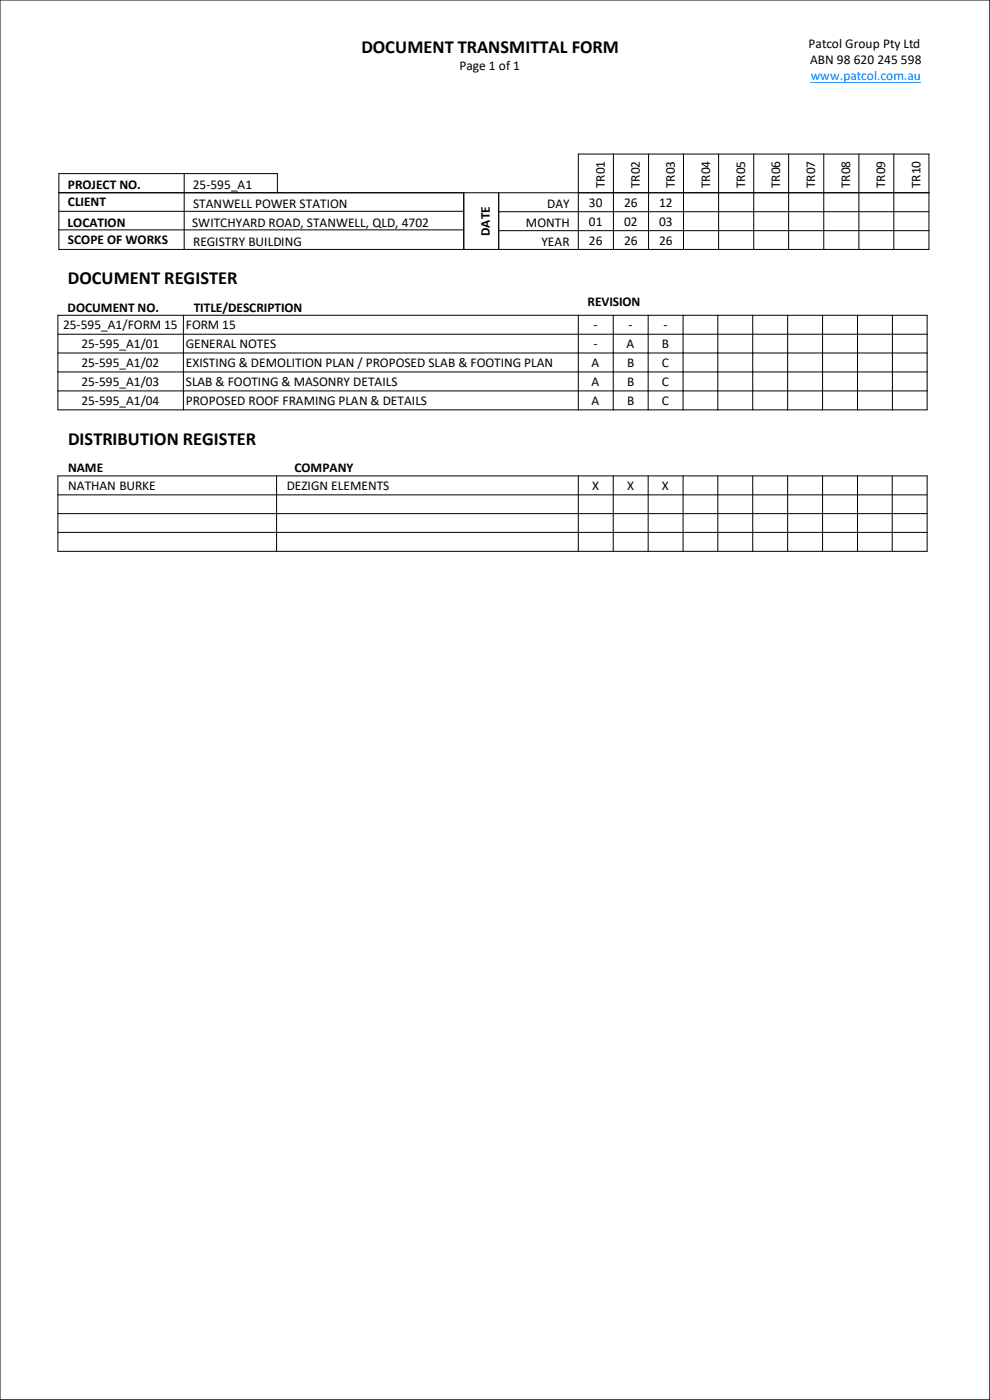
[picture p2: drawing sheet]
<svg xmlns="http://www.w3.org/2000/svg" width="210mm" height="297mm" viewBox="0 0 210 297" stroke-linecap="round" stroke-linejoin="round" font-family="sans-serif">
<defs><g id="words">
<g font-size="3.9">
<text x="76.7" y="11.2">DOCUMENT TRANSMITTAL FORM</text>
<text x="14.4" y="60.2">DOCUMENT REGISTER</text>
<text x="14.4" y="94.3">DISTRIBUTION REGISTER</text>
</g>
<g font-size="2.9">
<text x="171.5" y="10.2">Patcol Group Pty Ltd</text>
<text x="97.5" y="14.9">Page 1 of 1</text>
<text x="171.8" y="13.7">ABN 98 620 245 598</text>
<text x="14.4" y="40.1">PROJECT NO.</text>
<text x="40.9" y="40.1">25-595_A1</text>
<text x="128.3" y="39.9" transform="rotate(-90 128.3 39.9)">TR01</text>
<text x="135.8" y="39.9" transform="rotate(-90 135.8 39.9)">TR02</text>
<text x="143.2" y="39.9" transform="rotate(-90 143.2 39.9)">TR03</text>
<text x="150.6" y="39.9" transform="rotate(-90 150.6 39.9)">TR04</text>
<text x="158.1" y="39.9" transform="rotate(-90 158.1 39.9)">TR05</text>
<text x="165.5" y="39.9" transform="rotate(-90 165.5 39.9)">TR06</text>
<text x="172.9" y="39.9" transform="rotate(-90 172.9 39.9)">TR07</text>
<text x="180.4" y="39.9" transform="rotate(-90 180.4 39.9)">TR08</text>
<text x="187.8" y="39.9" transform="rotate(-90 187.8 39.9)">TR09</text>
<text x="195.2" y="39.9" transform="rotate(-90 195.2 39.9)">TR10</text>
<text x="14.4" y="43.7">CLIENT</text>
<text x="41" y="44.1">STANWELL POWER STATION</text>
<text x="116.1" y="44">DAY</text>
<text x="124.9" y="43.9">30</text>
<text x="124.9" y="47.9">01</text>
<text x="132.4" y="43.9">26</text>
<text x="132.4" y="47.9">02</text>
<text x="139.8" y="43.9">12</text>
<text x="139.8" y="47.9">03</text>
<text x="14.4" y="48.1">LOCATION</text>
<text x="14.4" y="51.7">SCOPE OF WORKS</text>
<text x="40.8" y="48.1">SWITCHYARD ROAD, STANWELL, QLD, 4702</text>
<text x="41" y="52.2">REGISTRY BUILDING</text>
<text x="103.9" y="50.1" transform="rotate(-90 103.9 50.1)">DATE</text>
<text x="111.5" y="48.1">MONTH</text>
<text x="114.9" y="52.2">YEAR</text>
<text x="124.9" y="51.9">26</text>
<text x="132.4" y="51.9">26</text>
<text x="139.8" y="51.9">26</text>
<text x="124.6" y="65">REVISION</text>
<text x="14.4" y="66.1">DOCUMENT NO.</text>
<text x="41.1" y="66.1">TITLE/DESCRIPTION</text>
<text x="14.4" y="100.2">NAME</text>
<text x="62.4" y="100.2">COMPANY</text>
<text x="14.4" y="104">NATHAN BURKE</text>
<text x="60.8" y="104">DEZIGN ELEMENTS</text>
<text x="125.6" y="103.9">X</text>
<text x="133" y="103.9">X</text>
<text x="140.4" y="103.9">X</text>
</g>
<text font-size="2.9" fill="#0080ff" x="172" y="17.1">www.patcol.com.au</text>
<g font-size="2.8">
<text x="13.4" y="69.9">25-595_A1/FORM 15 FORM 15</text>
<text x="125.9" y="69.9">-</text>
<text x="133.4" y="69.9">-</text>
<text x="140.7" y="69.9">-</text>
<text x="17.3" y="73.9">25-595_A1/01</text>
<text x="17.3" y="77.9">25-595_A1/02</text>
<text x="39.4" y="73.9">GENERAL NOTES</text>
<text x="39.4" y="77.9">EXISTING &amp; DEMOLITION PLAN / PROPOSED SLAB &amp; FOOTING PLAN</text>
<text x="125.5" y="77.9">A</text>
<text x="125.9" y="73.9">-</text>
<text x="132.9" y="73.9">A</text>
<text x="133" y="77.9">B</text>
<text x="140.4" y="73.9">B</text>
<text x="140.4" y="77.9">C</text>
<text x="17.3" y="81.9">25-595_A1/03</text>
<text x="39.4" y="81.9">SLAB &amp; FOOTING &amp; MASONRY DETAILS</text>
<text x="125.5" y="81.9">A</text>
<text x="133" y="81.9">B</text>
<text x="140.4" y="81.9">C</text>
<text x="17.3" y="85.9">25-595_A1/04</text>
<text x="39.4" y="85.9">PROPOSED ROOF FRAMING PLAN &amp; DETAILS</text>
<text x="125.5" y="85.9">A</text>
<text x="133" y="85.9">B</text>
<text x="140.4" y="85.9">C</text>
</g>
</g></defs>
<g fill="none" stroke="#000" stroke-width=".21">
<path d="M0 0h210v297h-210zM39.1 36.8v16.1M130.1 32.7v20.2M137.6 32.7v20.2M145 32.7v20.2M152.4 32.7v20.2M159.9 32.7v20.2M167.3 32.7v20.2M174.8 32.7v20.2M182.2 32.7v20.2M189.6 32.7v20.2M12.5 40.9h184.6"/>
<path d="M12.5 44.8h85.9M12.5 48.8h85.9M58.8 40.9v-4.1h-46.3v16.1h184.6v-20.2h-74.4v20.2M98.4 40.9v12M105.8 40.9v12M105.8 44.9h91.3M105.8 48.9h91.3M12.3 66.9h184.4v20.1h-184.4zM12.3 78.9h184.4M12.3 74.9h184.4M12.3 70.9h184.4M38.9 66.9v20.1"/>
<path d="M122.7 66.9v20.1M130.1 66.9v20.1M137.5 66.9v20.1M144.9 66.9v20.1M152.3 66.9v20.1M159.7 66.9v20.1M167.1 66.9v20.1M174.5 66.9v20.1M181.9 66.9v20.1M189.3 66.9v20.1M12.3 82.9h184.4M12.3 101h184.4v16h-184.4z"/>
<path d="M12.3 105h184.4M12.3 109h184.4M12.3 112.9h184.4M58.7 101v16M122.7 101v16M130.1 101v16M137.5 101v16M144.9 101v16M152.3 101v16M159.7 101v16M167.1 101v16M174.5 101v16"/>
<path d="M181.9 101v16M189.3 101v16"/>
</g>
<path d="M172 17.5h23.4" fill="none" stroke="#0080ff" stroke-width=".21"/>
<use href="#words"/>
</svg>
